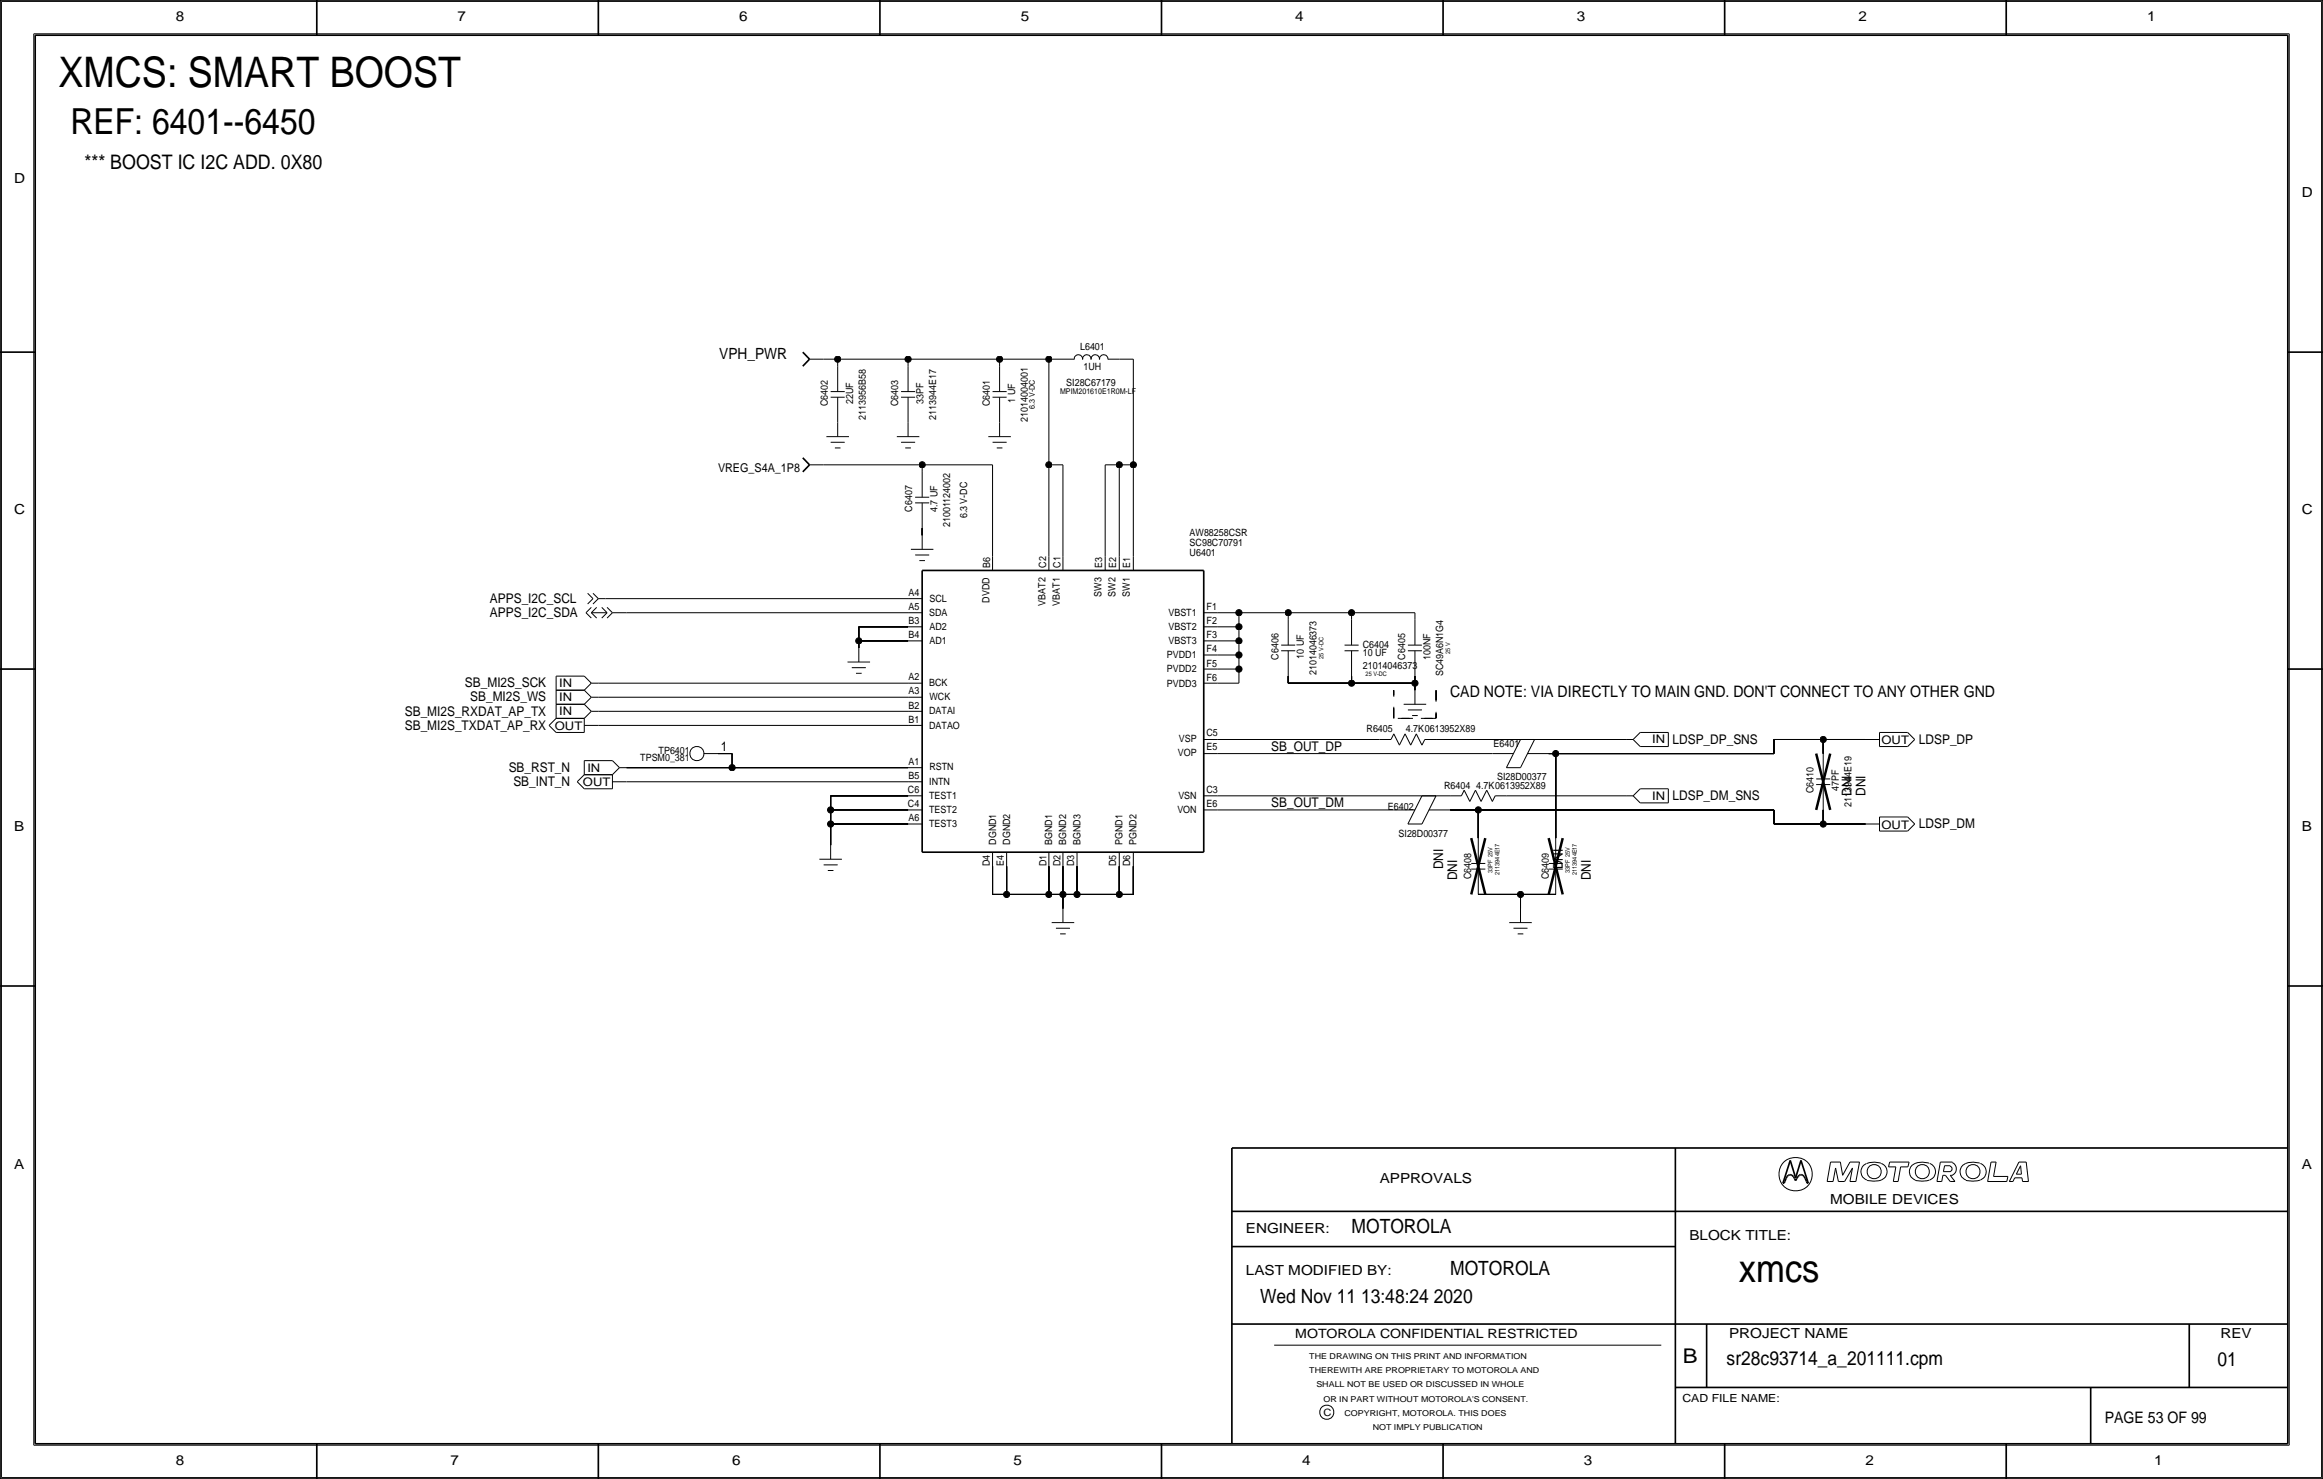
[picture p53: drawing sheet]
<svg xmlns="http://www.w3.org/2000/svg" width="419mm" height="267mm" viewBox="0 0 419 267" stroke-linecap="round" stroke-linejoin="round" font-family="sans-serif">
<defs><g id="words">
<text font-size="7.6" x="10.6" y="15.7">XMCS: SMART BOOST</text>
<text font-size="7" x="313.7" y="231.1">xmcs</text>
<text font-size="6.5" x="12.7" y="24.1">REF: 6401--6450</text>
<text font-size="3.7" x="303.6" y="245.7">B</text>
<text font-size="3.6" x="15.2" y="30.5">*** BOOST IC I2C ADD. 0X80</text>
<g font-size="3.5">
<text x="243.8" y="222.3">MOTOROLA</text>
<text x="261.6" y="229.9">MOTOROLA</text>
<text x="227.3" y="234.9">Wed Nov 11 13:48:24 2020</text>
<text x="311.5" y="246.2">sr28c93714_a_201111.cpm</text>
<text x="400" y="246.4">01</text>
</g>
<g font-size="2.9">
<text x="261.6" y="125.7">CAD NOTE: VIA DIRECTLY TO MAIN GND. DON'T CONNECT TO ANY OTHER GND</text>
<text x="379.7" y="256.5">PAGE 53 OF 99</text>
</g>
<text font-size="2.8" x="129.8" y="64.8">VPH_PWR</text>
<g font-size="2.5">
<text x="31.7" y="3.8">8</text>
<text x="82.6" y="3.8">7</text>
<text x="133.3" y="3.8">6</text>
<text x="184.1" y="3.8">5</text>
<text x="233.7" y="3.8">4</text>
<text x="284.5" y="3.8">3</text>
<text x="335.3" y="3.8">2</text>
<text x="387.3" y="3.8">1</text>
<text x="2.5" y="33">D</text>
<text x="415.3" y="35.6">D</text>
<text x="2.5" y="92.7">C</text>
<text x="415.3" y="92.7">C</text>
<text x="2.5" y="149.9">B</text>
<text x="415.3" y="149.9">B</text>
<text x="2.5" y="210.8">A</text>
<text x="248.9" y="213.4">APPROVALS</text>
<text x="415.3" y="210.8">A</text>
<text x="330.2" y="217.2">MOBILE DEVICES</text>
<text x="224.8" y="222.2">ENGINEER:</text>
<text x="304.8" y="223.5">BLOCK TITLE:</text>
<text x="224.8" y="229.9">LAST MODIFIED BY:</text>
<text x="312" y="241.2">PROJECT NAME</text>
<text x="400.6" y="241.3">REV</text>
<text x="31.7" y="264.2">8</text>
<text x="81.3" y="264.2">7</text>
<text x="132.1" y="264.2">6</text>
<text x="182.9" y="264.2">5</text>
<text x="234.9" y="264.2">4</text>
<text x="285.8" y="264.2">3</text>
<text x="336.5" y="264.2">2</text>
<text x="388.6" y="264.2">1</text>
</g>
<g font-size="2.4">
<text x="88.4" y="111.3">APPS_I2C_SDA</text>
<text x="88.4" y="108.7">APPS_I2C_SCL</text>
<text x="83.9" y="124">SB_MI2S_SCK</text>
<text x="73" y="129">SB_MI2S_RXDAT_AP_TX</text>
<text x="73" y="131.6">SB_MI2S_TXDAT_AP_RX</text>
<text x="84.8" y="126.5">SB_MI2S_WS</text>
<text x="130" y="135.4">1</text>
<text x="229.4" y="135.4">SB_OUT_DP</text>
<text x="301.8" y="134.1">LDSP_DP_SNS</text>
<text x="346.2" y="134.1">LDSP_DP</text>
<text x="91.8" y="139.2">SB_RST_N</text>
<text x="92.6" y="141.7">SB_INT_N</text>
<text x="334" y="143.5" transform="rotate(-90 334 143.5)">DNI</text>
<text x="336.5" y="143.5" transform="rotate(-90 336.5 143.5)">DNI</text>
<text x="229.4" y="145.5">SB_OUT_DM</text>
<text x="301.8" y="144.3">LDSP_DM_SNS</text>
<text x="346.2" y="149.4">LDSP_DM</text>
<text x="260.3" y="156.8" transform="rotate(-90 260.3 156.8)">DNI</text>
<text x="262.9" y="158.8" transform="rotate(-90 262.9 158.8)">DNI</text>
<text x="281.9" y="156.8" transform="rotate(-90 281.9 156.8)">DNI</text>
<text x="287" y="158.8" transform="rotate(-90 287 158.8)">DNI</text>
</g>
<text font-size="2.3" x="233.7" y="241.3">MOTOROLA CONFIDENTIAL RESTRICTED</text>
<text font-size="2.2" x="129.5" y="85.1">VREG_S4A_1P8</text>
<g font-size="2.1">
<text x="100.9" y="123.9">IN</text>
<text x="100.1" y="131.6">OUT</text>
<text x="100.9" y="126.4">IN</text>
<text x="100.9" y="129">IN</text>
<text x="298.1" y="134.1">IN</text>
<text x="339.4" y="134.2">OUT</text>
<text x="105.2" y="141.8">OUT</text>
<text x="106" y="139.1">IN</text>
<text x="298.1" y="144.2">IN</text>
<text x="339.4" y="149.4">OUT</text>
</g>
<text font-size="2" x="303.5" y="252.7">CAD FILE NAME:</text>
<g font-size="1.8">
<text x="194.9" y="63">L6401</text>
<text x="192.4" y="69.6">SI28C67179</text>
<text x="195.5" y="66.8">1UH</text>
<text x="149.4" y="73.2" transform="rotate(-90 149.4 73.2)">C6402</text>
<text x="153.9" y="72.8" transform="rotate(-90 153.9 72.8)">22UF</text>
<text x="156.2" y="75.7" transform="rotate(-90 156.2 75.7)">2113956B58</text>
<text x="162.1" y="73.2" transform="rotate(-90 162.1 73.2)">C6403</text>
<text x="166.6" y="72.8" transform="rotate(-90 166.6 72.8)">33PF</text>
<text x="168.9" y="75.7" transform="rotate(-90 168.9 75.7)">2113944E17</text>
<text x="178.6" y="73.2" transform="rotate(-90 178.6 73.2)">C6401</text>
<text x="183.1" y="72.6" transform="rotate(-90 183.1 72.6)">1 UF</text>
<text x="185.4" y="76" transform="rotate(-90 185.4 76)">21014004001</text>
<text x="164.6" y="92.3" transform="rotate(-90 164.6 92.3)">C6407</text>
<text x="169.2" y="92.3" transform="rotate(-90 169.2 92.3)">4.7 UF</text>
<text x="171.5" y="95.1" transform="rotate(-90 171.5 95.1)">21001124002</text>
<text x="174.5" y="93.5" transform="rotate(-90 174.5 93.5)">6.3 V-DC</text>
<text x="214.6" y="98.5">SC98C70791</text>
<text x="214.6" y="100.3">U6401</text>
<text x="214.6" y="96.7">AW88258CSR</text>
<text x="163.9" y="107.4">A4</text>
<text x="178.6" y="102.4" transform="rotate(-90 178.6 102.4)">B6</text>
<text x="188.7" y="102.4" transform="rotate(-90 188.7 102.4)">C2</text>
<text x="191.3" y="102.4" transform="rotate(-90 191.3 102.4)">C1</text>
<text x="198.7" y="107.6" transform="rotate(-90 198.7 107.6)">SW3</text>
<text x="198.8" y="102.4" transform="rotate(-90 198.8 102.4)">E3</text>
<text x="201.3" y="107.6" transform="rotate(-90 201.3 107.6)">SW2</text>
<text x="201.4" y="102.4" transform="rotate(-90 201.4 102.4)">E2</text>
<text x="203.8" y="107.6" transform="rotate(-90 203.8 107.6)">SW1</text>
<text x="203.9" y="102.4" transform="rotate(-90 203.9 102.4)">E1</text>
<text x="163.9" y="112.6">B3</text>
<text x="163.9" y="110">A5</text>
<text x="167.6" y="111">SDA</text>
<text x="167.7" y="113.6">AD2</text>
<text x="167.7" y="108.5">SCL</text>
<text x="178.5" y="108.7" transform="rotate(-90 178.5 108.7)">DVDD</text>
<text x="188.6" y="109.2" transform="rotate(-90 188.6 109.2)">VBAT2</text>
<text x="191.2" y="109.2" transform="rotate(-90 191.2 109.2)">VBAT1</text>
<text x="210.8" y="111">VBST1</text>
<text x="210.8" y="113.6">VBST2</text>
<text x="217.7" y="112.5">F2</text>
<text x="217.7" y="110">F1</text>
<text x="163.9" y="115.1">B4</text>
<text x="167.7" y="116.2">AD1</text>
<text x="210.5" y="118.7">PVDD1</text>
<text x="210.8" y="116.2">VBST3</text>
<text x="217.7" y="117.7">F4</text>
<text x="217.7" y="115.1">F3</text>
<text x="230.6" y="119" transform="rotate(-90 230.6 119)">C6406</text>
<text x="235.2" y="118.8" transform="rotate(-90 235.2 118.8)">10 UF</text>
<text x="245.9" y="118.4">10 UF</text>
<text x="245.9" y="116.8">C6404</text>
<text x="253.5" y="119" transform="rotate(-90 253.5 119)">C6405</text>
<text x="258.1" y="119" transform="rotate(-90 258.1 119)">100NF</text>
<text x="163.9" y="125.2">A3</text>
<text x="163.9" y="122.7">A2</text>
<text x="167.6" y="123.7">BCK</text>
<text x="210.5" y="123.8">PVDD3</text>
<text x="210.5" y="121.3">PVDD2</text>
<text x="217.7" y="122.7">F6</text>
<text x="217.7" y="120.2">F5</text>
<text x="237.5" y="121.8" transform="rotate(-90 237.5 121.8)">21014046373</text>
<text x="245.9" y="120.7">21014046373</text>
<text x="260.3" y="121.9" transform="rotate(-90 260.3 121.9)">SC49A6N1G4</text>
<text x="163.9" y="127.8">B2</text>
<text x="163.9" y="130.3">B1</text>
<text x="167.6" y="128.8">DATAI</text>
<text x="167.6" y="131.4">DATAO</text>
<text x="167.7" y="126.3">WCK</text>
<text x="115.5" y="137.2">TPSM0_381</text>
<text x="118.8" y="135.9">TP6401</text>
<text x="163.9" y="137.9">A1</text>
<text x="212.5" y="136.4">VOP</text>
<text x="212.7" y="133.9">VSP</text>
<text x="217.7" y="135.3">E5</text>
<text x="217.7" y="132.8">C5</text>
<text x="246.5" y="132.1">R6405</text>
<text x="253.6" y="132.1">4.7K0613952X89</text>
<text x="269.5" y="134.6">E6401</text>
<text x="163.8" y="143">C6</text>
<text x="163.9" y="140.5">B5</text>
<text x="167.6" y="141.5">INTN</text>
<text x="167.7" y="138.9">RSTN</text>
<text x="217.7" y="143">C3</text>
<text x="260.5" y="142.2">R6404</text>
<text x="266.3" y="142.2">4.7K0613952X89</text>
<text x="270.1" y="140.7">SI28D00377</text>
<text x="327.2" y="143.1" transform="rotate(-90 327.2 143.1)">C6410</text>
<text x="331.7" y="142.6" transform="rotate(-90 331.7 142.6)">47PF</text>
<text x="163.8" y="145.5">C4</text>
<text x="163.9" y="148">A6</text>
<text x="167.6" y="144.1">TEST1</text>
<text x="167.6" y="149.1">TEST3</text>
<text x="167.6" y="146.6">TEST2</text>
<text x="212.4" y="146.6">VON</text>
<text x="212.6" y="144">VSN</text>
<text x="217.7" y="145.5">E6</text>
<text x="250.4" y="146.1">E6402</text>
<text x="334" y="145.5" transform="rotate(-90 334 145.5)">2113944E19</text>
<text x="179.7" y="152.3" transform="rotate(-90 179.7 152.3)">DGND1</text>
<text x="182.2" y="152.3" transform="rotate(-90 182.2 152.3)">DGND2</text>
<text x="189.8" y="152.3" transform="rotate(-90 189.8 152.3)">BGND1</text>
<text x="192.4" y="152.3" transform="rotate(-90 192.4 152.3)">BGND2</text>
<text x="194.9" y="152.3" transform="rotate(-90 194.9 152.3)">BGND3</text>
<text x="202.5" y="152.3" transform="rotate(-90 202.5 152.3)">PGND1</text>
<text x="205" y="152.3" transform="rotate(-90 205 152.3)">PGND2</text>
<text x="252.3" y="150.9">SI28D00377</text>
<text x="178.6" y="156.2" transform="rotate(-90 178.6 156.2)">D4</text>
<text x="181.1" y="156.1" transform="rotate(-90 181.1 156.1)">E4</text>
<text x="188.8" y="156.2" transform="rotate(-90 188.8 156.2)">D1</text>
<text x="191.3" y="156.2" transform="rotate(-90 191.3 156.2)">D2</text>
<text x="193.8" y="156.2" transform="rotate(-90 193.8 156.2)">D3</text>
<text x="201.4" y="156.2" transform="rotate(-90 201.4 156.2)">D5</text>
<text x="203.9" y="156.2" transform="rotate(-90 203.9 156.2)">D6</text>
<text x="265.4" y="158.6" transform="rotate(-90 265.4 158.6)">C6408</text>
<text x="279.4" y="158.6" transform="rotate(-90 279.4 158.6)">C6409</text>
<text x="238.8" y="255.3">C</text>
</g>
<g font-size="1.5">
<text x="236.2" y="245.1">THE DRAWING ON THIS PRINT AND INFORMATION</text>
<text x="236.2" y="247.6">THEREWITH ARE PROPRIETARY TO MOTOROLA AND</text>
<text x="237.5" y="250.2">SHALL NOT BE USED OR DISCUSSED IN WHOLE</text>
<text x="238.8" y="252.7">OR IN PART WITHOUT MOTOROLA'S CONSENT.</text>
<text x="242.6" y="255.3">COPYRIGHT, MOTOROLA. THIS DOES</text>
<text x="247.6" y="257.8">NOT IMPLY PUBLICATION</text>
</g>
<g font-size="1.4">
<text x="191.3" y="71.1">MPIM201610E1R0M-LF</text>
<text x="186.7" y="73.7" transform="rotate(-90 186.7 73.7)">6.3 V-DC</text>
</g>
<g font-size="1.1">
<text x="238.8" y="118.8" transform="rotate(-90 238.8 118.8)">25 V-DC</text>
<text x="261.6" y="117.9" transform="rotate(-90 261.6 117.9)">25 V</text>
<text x="246.4" y="121.9">25 V-DC</text>
<text x="269.2" y="157.4" transform="rotate(-90 269.2 157.4)">33PF 25V</text>
<text x="270.5" y="157.8" transform="rotate(-90 270.5 157.8)">2113944E17</text>
<text x="283.2" y="157.4" transform="rotate(-90 283.2 157.4)">33PF 25V</text>
<text x="284.5" y="157.8" transform="rotate(-90 284.5 157.8)">2113944E17</text>
</g>
</g></defs>
<!-- layer: Nets -->
<g fill="none" stroke="#000" stroke-width=".18">
<path d="M148.6 64.8h2.5zM151.1 64.8v1.2zM151.1 64.8h12.7zM163.8 64.8v1.2zM163.8 64.8h16.5zM180.3 64.8v1.2zM180.3 64.8h8.9zM189.2 64.8v19zM189.2 64.8h2.6zM201.9 64.8h2.6zM204.5 64.8v19zM148.6 83.8h17.8z"/>
<path d="M166.4 95.2v1.3zM166.4 83.8v1.3zM166.4 83.8h12.7zM179.1 83.8v16.5zM189.2 83.8v16.5zM189.2 83.8h2.6zM191.8 83.8v16.5zM199.4 83.8v16.5zM199.4 83.8h2.5zM201.9 83.8v16.5zM201.9 83.8h2.6zM204.5 83.8v16.5z"/>
<path d="M109.2 108h54.6zM113 110.5h50.8zM154.9 115.6v1.2zM154.9 113v2.6zM154.9 113h8.9zM154.9 115.6h8.9zM219.7 118.1h3.8zM219.7 115.6h3.8zM219.7 113h3.8zM219.7 110.5h3.8zM223.5 118.1v2.6zM223.5 115.6v2.5z"/>
<path d="M223.5 113v2.6zM223.5 110.5v2.5zM223.5 110.5h8.9zM232.4 110.5v1.3zM232.4 110.5h11.4zM243.8 110.5v1.3zM243.8 110.5h11.5zM255.3 110.5v1.3zM107.9 130.8h55.9zM107.9 128.3h55.9zM107.9 123.2h55.9zM107.9 125.7h55.9z"/>
<path d="M113 138.4h19.1zM129.5 135.9h2.6zM132.1 135.9v2.5zM132.1 138.4h31.7zM219.7 135.9h49.5zM219.7 123.2h3.8zM219.7 120.7h3.8zM219.7 133.3h29.2zM223.5 120.7v2.5zM232.4 121.9v1.3zM232.4 123.2h11.4zM243.8 121.9v1.3z"/>
<path d="M243.8 123.2h11.5zM255.3 123.2v1.3zM255.3 121.9v1.3zM259.1 133.3h34.3zM279.4 135.9h1.3zM280.7 135.9v15.2zM280.7 135.9h39.3zM320 133.3v2.6zM320 133.3h8.9zM328.9 133.4v2.5zM328.9 133.3h7.6zM113 141h50.8z"/>
<path d="M149.9 143.5h13.9zM149.9 143.5v2.6zM149.9 148.6v3.8zM149.9 146.1v2.5zM149.9 146.1h13.9zM149.9 148.6h13.9zM179.1 156.2v5.1zM181.6 156.2v5.1zM189.2 156.2v5.1zM191.8 156.2v5.1zM194.3 156.2v5.1zM201.9 156.2v5.1z"/>
<path d="M204.5 156.2v5.1zM219.7 146.1h31.8zM219.7 143.5h41.9zM261.6 146.1h5.1zM266.7 146.1v5zM266.7 146.1h53.3zM271.8 143.5h21.6zM320 148.6h8.9zM320 146.1v2.5zM328.9 146.1v2.5zM328.9 148.6h7.6zM179.1 161.3h2.5z"/>
<path d="M181.6 161.3h7.6zM189.2 161.3h2.6zM191.8 161.3v2.5zM191.8 161.3h2.5zM194.3 161.3h7.6zM201.9 161.3h2.6zM266.7 161.3h7.6zM274.3 161.3v2.5zM274.3 161.3h6.4z"/>
</g>
<path d="M251.5 124.5v5zM251.5 129.5h7.6zM259.1 124.5v5z" fill="none" stroke="#000" stroke-width=".18" stroke-dasharray="2.1" stroke-linecap="butt"/>
<g fill="#000" stroke="#000" stroke-width=".18">
<circle cx="151.1" cy="64.8" r=".56"/>
<circle cx="163.8" cy="64.8" r=".56"/>
<circle cx="180.3" cy="64.8" r=".56"/>
<circle cx="189.2" cy="64.8" r=".56"/>
<circle cx="166.4" cy="83.8" r=".56"/>
<circle cx="189.2" cy="83.8" r=".56"/>
<circle cx="201.9" cy="83.8" r=".56"/>
<circle cx="204.5" cy="83.8" r=".56"/>
<circle cx="154.9" cy="115.6" r=".56"/>
<circle cx="223.5" cy="115.6" r=".56"/>
<circle cx="223.5" cy="113" r=".56"/>
<circle cx="223.5" cy="110.5" r=".56"/>
<circle cx="223.5" cy="118.1" r=".56"/>
<circle cx="232.4" cy="110.5" r=".56"/>
<circle cx="243.8" cy="110.5" r=".56"/>
<circle cx="132.1" cy="138.4" r=".56"/>
<circle cx="223.5" cy="120.6" r=".56"/>
<circle cx="243.8" cy="123.2" r=".56"/>
<circle cx="255.3" cy="123.2" r=".56"/>
<circle cx="280.7" cy="135.9" r=".56"/>
<circle cx="328.9" cy="133.3" r=".56"/>
<circle cx="149.9" cy="148.6" r=".56"/>
<circle cx="149.9" cy="146" r=".56"/>
<circle cx="266.7" cy="146" r=".56"/>
<circle cx="328.9" cy="148.6" r=".56"/>
<circle cx="181.6" cy="161.3" r=".56"/>
<circle cx="189.2" cy="161.3" r=".56"/>
<circle cx="191.8" cy="161.3" r=".56"/>
<circle cx="194.3" cy="161.3" r=".56"/>
<circle cx="201.9" cy="161.3" r=".56"/>
<circle cx="274.3" cy="161.3" r=".56"/>
</g>
<!-- layer: Components -->
<g fill="none" stroke="#000" stroke-width=".18">
<path d="M146.1 64.8h2.5zM149.1 78.7h4.1zM149.9 71.6h2.5zM149.9 70.6h2.5zM149.9 79.8h2.5zM151.1 71.6v4.6zM151.1 66v4.6zM151.1 76.2v2.5zM161.8 78.7h4.1zM162.6 71.6h2.5zM162.6 70.6h2.5zM162.6 79.8h2.5z"/>
<path d="M163.8 71.6v4.6zM163.8 66v4.6zM163.8 76.2v2.5zM178.3 78.7h4.1zM179.1 71.6h2.5zM179.1 70.6h2.5zM179.1 79.8h2.5zM180.3 71.6v4.6zM180.3 66v4.6zM180.3 76.2v2.5zM191.8 64.8h2zM193.8 64.8a.75 .75 0 0 1 .7-.8 .75 .75 0 0 1 .8 .8"/>
<path d="M195.3 64.8a.75 .75 0 0 1 .8-.8 .75 .75 0 0 1 .7 .8M196.8 64.8a.75 .75 0 0 1 .8-.8 .75 .75 0 0 1 .7 .8M198.4 64.8a.75 .75 0 0 1 .7-.8 .75 .75 0 0 1 .7 .8M199.9 64.8h2zM146.1 83.8h2.5zM150.6 80.8h1zM163.3 80.8h1zM164.3 99.1h4.1zM165.1 90.7h2.5zM165.1 89.7h2.5zM166.4 90.7v4.5zM166.4 85.1v4.6z"/>
<path d="M166.4 96.5v2.6zM179.8 80.8h1zM105.7 110.5l1 1zM105.7 110.5l1-1zM106 107l1 1zM106.7 110.5l.9 1zM106.7 110.5l.9-1zM106.7 110.5h2.8zM107 108l-1 .9zM107 107l1 1zM107.9 108l-.9 .9zM107.9 108h1.3z"/>
<path d="M108.6 109.5l.9 1zM108.6 111.5l.9-1zM109.5 109.5l1 1zM109.5 111.5l1-1zM110.5 110.5h2.5zM152.9 119.4h4.1zM154.9 116.8v2.6zM163.8 115.6h2.6zM163.8 113h2.6zM163.8 110.5h2.6zM163.8 108h2.6zM165.1 100.1h2.5z"/>
<path d="M165.9 101.1h1zM179.1 100.3v2.6zM189.2 100.3v2.6zM191.8 100.3v2.6zM199.4 100.3v2.6zM201.9 100.3v2.6zM204.5 100.3v2.6zM217.2 118.1h2.5zM217.2 115.6h2.5zM217.2 113h2.5zM217.2 110.5h2.5zM231.1 117.3h2.6z"/>
<path d="M231.1 116.3h2.6zM232.4 117.3v4.6zM232.4 111.8v4.5zM242.6 117.3h2.5zM242.6 116.3h2.5zM243.8 117.3v4.6zM243.8 111.8v4.5zM254 117.3h2.5zM254 116.3h2.5zM255.3 117.3v4.6zM255.3 111.8v4.5zM99.1 130.8l1.2 1.3z"/>
<path d="M100.3 129.5l-1.2 1.3zM100.3 121.9h5.1zM100.3 121.9v2.6zM100.3 124.5h5.1zM100.3 124.5v2.5zM100.3 127h5.1zM100.3 127v2.5zM100.3 129.5h5.1zM100.3 132.1h5.1zM105.4 137.2h5.1zM105.4 137.2v2.5zM105.4 139.7h5.1z"/>
<path d="M105.4 130.8h2.5zM105.4 129.5v2.6zM105.4 121.9l1.3 1.3zM105.4 124.5l1.3 1.2zM105.4 127l1.3 1.3zM106.7 123.2l-1.3 1.3zM106.7 125.7l-1.3 1.3zM106.7 128.3l-1.3 1.2zM106.7 123.2h1.2zM106.7 125.7h1.2zM106.7 128.3h1.2zM110.5 139.7v2.5z"/>
<path d="M110.5 137.2l1.3 1.2zM110.5 139.7l1.3-1.3zM111.8 138.4h1.2zM127 135.9h2.5zM153.7 120.4h2.5zM154.4 121.4h1zM163.8 128.3h2.6zM163.8 130.8h2.6zM163.8 125.7h2.6zM163.8 123.2h2.6zM163.8 138.4h2.6zM217.2 123.2h2.5z"/>
<path d="M217.2 120.7h2.5zM217.2 135.9h2.5zM217.2 133.3h2.5zM248.9 133.3h2.1zM251.5 132.3l-.5 1zM251.5 132.3l1 2.1zM253.2 127h4.1zM253.5 132.3l-1 2.1zM253.5 132.3l1 2.1zM254 128h2.5zM254.8 129h1zM255.3 124.5v2.5z"/>
<path d="M255.5 132.3l-1 2.1zM255.5 132.3l1 2.1zM257 133.4l-.5 1zM257 133.3h2.1zM269.2 135.9h3.8zM271.8 138.4h2.5zM274.3 133.4l-2.5 5zM274.3 133.3h2.6zM275.6 135.9h3.8zM276.9 133.4l-2.6 5zM293.4 133.3h1.2zM294.6 133.3l1.3 1.3z"/>
<path d="M294.6 133.3l1.3-1.2zM295.9 132.1h5.1zM295.9 134.6h5.1zM301 132.1v2.5zM328.9 135.9v4.6zM336.6 133.3h2.5zM339.1 132.1h5.1zM339.1 134.6h5.1zM339.1 132.1v2.5zM344.2 132.1l1.2 1.2zM345.4 133.3l-1.2 1.3zM104.1 141l1.3 1.2z"/>
<path d="M104.1 141l1.3-1.3zM105.4 142.2h5.1zM110.5 141h2.5zM147.8 154.9h4.1zM148.6 156h2.5zM149.4 157h1zM149.9 152.4v2.5zM163.8 143.5h2.6zM163.8 146.1h2.6zM163.8 141h2.6zM163.8 148.6h2.6zM179.1 153.7v2.5z"/>
<path d="M181.6 153.7v2.5zM189.2 153.7v2.5zM191.8 153.7v2.5zM194.3 153.7v2.5zM201.9 153.7v2.5zM204.5 153.7v2.5zM217.2 146.1h2.5zM217.2 143.5h2.5zM251.5 146.1h3.8zM254 148.6h2.5zM256.5 143.5l-2.5 5.1zM256.5 143.5h2.6z"/>
<path d="M257.8 146.1h3.8zM259.1 143.5l-2.6 5.1zM261.6 143.5h2.1zM264.2 142.5l-.5 1zM264.2 142.5l1 2zM265.4 156.7h2.6zM265.4 155.7h2.6zM266.2 142.5l-1 2zM266.2 142.5l1 2zM266.7 156.7v4.6zM266.7 151.1v4.6zM268.2 142.5l-1 2z"/>
<path d="M268.2 142.5l1 2zM269.7 143.5l-.5 1zM269.7 143.5h2.1zM279.4 156.7h2.5zM279.4 155.7h2.5zM280.7 156.7v4.6zM280.7 151.1v4.6zM293.4 143.5h1.2zM294.6 143.5l1.3 1.3zM295.9 142.2l-1.3 1.3zM295.9 142.2h5.1zM295.9 144.8h5.1z"/>
<path d="M301 142.2v2.6zM327.7 141.5h2.5zM327.7 140.5h2.5zM328.9 141.5v4.6zM336.6 148.6h2.5zM339.1 147.3h5.1zM339.1 149.9h5.1zM339.1 147.3v2.6zM344.2 147.3l1.2 1.3zM344.2 149.9l1.2-1.3zM189.7 166.4h4.1zM190.5 167.4h2.5z"/>
<path d="M191.3 168.4h1zM191.8 163.8v2.6zM272.3 166.4h4.1zM273.1 167.4h2.5zM273.8 168.4h1zM274.3 163.8v2.6z"/>
<circle cx="125.7" cy="135.9" r="1.28"/>
</g>
<path d="M327.7 135.9l2.5 10.1zM330.2 135.9l-2.5 10.2zM265.4 151.1l2.6 10.2zM268 151.1l-2.6 10.2zM279.4 151.1l2.5 10.2zM281.9 151.1l-2.5 10.2z" fill="none" stroke="#000" stroke-width=".45"/>
<path d="M144.8 63.5l1.3 1.3zM146 64.8l-1.2 1.2zM144.8 82.6l1.2 1.2zM146.1 83.8l-1.3 1.3zM166.4 102.9h50.8zM166.4 102.9v50.8zM217.2 102.9v50.8zM166.4 153.7h50.8z" fill="none" stroke="#000" stroke-width=".3"/>
<!-- layer: Page Border and Title Block -->
<g fill="none" stroke="#000" stroke-width=".3">
<path d="M0 0h419.1zM0 0v266.7zM6.3 6.4h406.4zM6.3 6.4v254zM57.1 0v6.3zM107.9 0v6.3zM158.7 0v6.3zM209.5 0v6.4zM260.3 0v6.3zM311.1 0v6.3zM361.9 0v6.3zM412.7 6.4v254z"/>
<path d="M419.1 0v266.7zM0 63.5h6.3zM412.7 63.5h6.4zM0 120.7h6.3zM412.7 120.7h6.4zM0 177.8h6.3zM412.7 177.8h6.4zM222.2 207v53.3zM222.2 207h190.5zM222.2 218.4h190.5zM302.3 207v53.3zM321.7 213.4h.2z"/>
<path d="M322 213.1l-.1 .3zM322.2 212.5l-.2 .6zM322.4 212.1l-.2 .4zM322.6 211.9l.3-.1zM322.6 211.9l-.2 .2zM322.9 211.8h.2zM323 209.2l-1.3 4.2zM323 209.2l1 3.2zM323.1 211.8l.2 .1zM323.3 211.9l.2 .2zM323.5 212.1l.2 .4zM323.7 212.5l.3 .4z"/>
<path d="M324.2 212.5l-.2 .4zM324.4 212.1l-.2 .4zM324.6 211.9l.2-.1zM324.6 211.9l-.2 .2zM324.8 211.8h.3zM324.9 209.2l1.3 4.2zM324.9 209.2l-.9 3.2zM325.1 211.8l.2 .1zM325.3 211.9l.2 .2zM325.5 212.1l.2 .4zM325.7 212.5l.2 .6zM325.9 213.1l.1 .3z"/>
<path d="M326 213.4h.2zM222.2 238.8h190.5zM222.2 224.8h80.1zM307.9 238.8v11.4zM395 238.8v11.4zM302.3 250.2h110.4zM377.2 250.2v10.1zM0 266.7h419.1zM6.3 260.3h406.4zM57.1 260.3v6.4zM107.9 260.3v6.4zM158.7 260.3v6.4z"/>
<path d="M209.5 260.3v6.4zM260.3 260.3v6.4zM311.1 260.3v6.4zM361.9 260.3v6.4z"/>
</g>
<g fill="none" stroke="#000" stroke-width=".18">
<path d="M.3 .3h418.5zM.3 .3v266.1zM6.1 6.1v254.5zM6.1 6.1h406.9zM413 6.1v254.5zM418.8 .3v266.1zM329.6 213.1h1.1zM330.3 209.6h1.7zM330.3 209.5l-.7 3.6zM331.2 210.6l-.5 2.5zM331.2 210.6l.5 2.5zM331.7 213.1h1.1z"/>
<path d="M332 209.5l.4 2.4zM333.8 209.6l-1.4 2.3zM333.8 213.1h1zM333.8 209.6h1.7zM334.2 210.6l-.4 2.5zM334.2 210.6l-1.4 2.5zM335.5 209.6l-.7 3.5zM336.8 209.8a1.6 1.6 0 0 0-1.1 1.5 1.6 1.6 0 0 0 1.1 1.5M339.3 209.8l-.1-.1a4 4 0 0 0-2.4 .1M339.4 209.8a1.59 1.59 0 0 1 1.1 1.5 1.59 1.59 0 0 1-1.1 1.5 5.1 5.1 0 0 1-2.5 .1M340.7 210.4h1.3zM340.9 209.6h3.5z"/>
<path d="M340.9 209.5l-.2 .9zM341.6 213.1h.8zM342 210.4l-.4 2.7zM342.9 210.4l-.5 2.7zM342.9 210.4h1.3zM344.4 209.5l-.2 .9zM348 209.8a3.1 3.1 0 0 0-3.3 .6 1.62 1.62 0 0 0 .8 2.4M348.1 212.8a5.1 5.1 0 0 1-2.6 .1M348.1 209.8a1.59 1.59 0 0 1 1.1 1.5 1.59 1.59 0 0 1-1.1 1.5M349.5 213.1h.8zM350.1 209.6h2.1zM350.1 209.5l-.6 3.6z"/>
<path d="M350.5 211.9l-.2 1.2zM350.5 211.9h.5zM350.6 211.3h1.2zM350.8 210.2l-.2 1.1zM350.8 210.2h1zM351 211.9l.8 1.2zM351.8 210.3a.5 .5 0 0 1 .4 .5 .5 .5 0 0 1-.4 .5M351.8 213.1h.9zM351.8 211.9l.9 1.2zM351.8 211.9h.4zM352.2 209.7a1.24 1.24 0 0 1 .8 1.1 1.24 1.24 0 0 1-.8 1.1M357.2 209.8a3.1 3.1 0 0 0-3.3 .6 1.62 1.62 0 0 0 .8 2.4"/>
<path d="M357.2 212.8a5.1 5.1 0 0 1-2.5 .1M357.3 209.8a1.59 1.59 0 0 1 1 1.5 1.59 1.59 0 0 1-1 1.5M358.6 213.1h3.5zM359.2 209.6l-.6 3.5zM359.2 209.6h.9zM359.7 212.1h2.6zM360.1 209.6l-.4 2.5zM362.3 212.1l-.2 1zM362.5 213.1h.7zM363.5 212.4l-.3 .7zM363.5 212.4h1.3zM363.8 211.7h.9z"/>
<path d="M364.2 209.6l-1.7 3.5zM364.2 209.6h1.4zM364.5 210.2l-.7 1.5zM364.5 210.2l.2 1.5zM364.8 212.4l.1 .7zM364.9 213.1h1.1zM365.6 209.6l.4 3.5zM229.9 242.6h69.8zM.3 266.4h418.5zM6.1 260.6h406.9z"/>
<circle cx="324" cy="211.8" r="3"/>
<circle cx="338.1" cy="211.3" r="1.28"/>
<circle cx="346.8" cy="211.3" r="1.28"/>
<circle cx="356" cy="211.3" r="1.28"/>
<circle cx="239.4" cy="254.7" r="1.28"/>
</g>
<use href="#words"/>
</svg>
